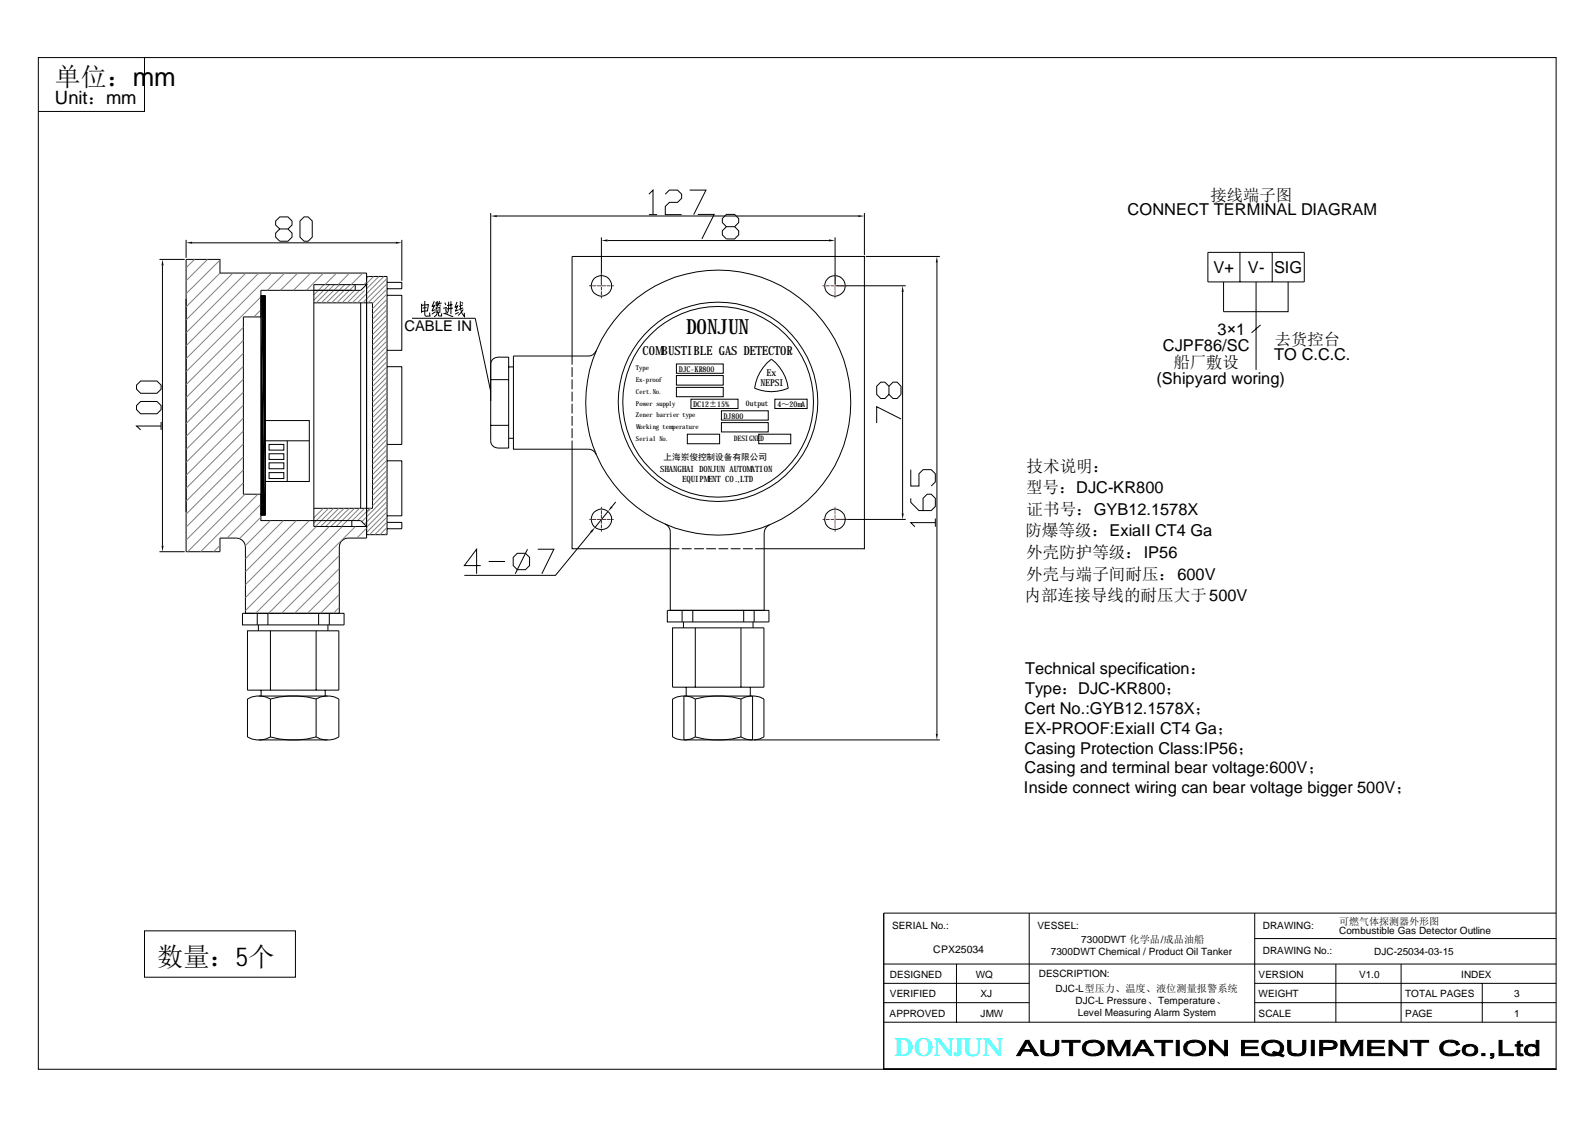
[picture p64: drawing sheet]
<svg xmlns="http://www.w3.org/2000/svg" width="297mm" height="210mm" viewBox="0 0 297 210" stroke-linecap="round" stroke-linejoin="round" font-family="sans-serif">
<defs><g id="words">
<text font-size="4.9" x="29.3" y="180">数量：5个</text>
<text font-size="4.8" x="10.2" y="15.9">单位：mm</text>
<text font-size="4.7" fill="#0ff" x="166.5" y="196.7">DONJUN</text>
<text font-size="3.9" x="127.8" y="62.3">DONJUN</text>
<text font-size="3.4" x="10.2" y="19.3">Unit：mm</text>
<g font-size="3.1">
<text x="191.2" y="87.9">技术说明：</text>
<text x="191.1" y="91.9">型号：DJC-KR800</text>
<text x="191.2" y="95.9">证书号：GYB12.1578X</text>
<text x="191" y="99.9">防爆等级：ExiaII CT4 Ga</text>
<text x="191.1" y="103.9">外壳防护等级：IP56</text>
<text x="191.1" y="108">外壳与端子间耐压：600V</text>
<text x="190.8" y="112">内部连接导线的耐压大于500V</text>
</g>
<g font-size="3">
<text x="210" y="40.1">CONNECT TERMINAL DIAGRAM</text>
<text x="225.4" y="37.5">接线端子图</text>
<text x="226" y="50.9">V+</text>
<text x="232.4" y="50.9">V-</text>
<text x="237.3" y="50.9">SIG</text>
<text x="216.6" y="65.4">CJPF86/SC</text>
<text x="226.8" y="62.3">3×1</text>
<text x="237.4" y="64.3">去货控台</text>
<text x="215.4" y="71.5">(Shipyard woring)</text>
<text x="218.6" y="68.6">船厂敷设</text>
<text x="237.3" y="67.1">TO C.C.C.</text>
<text x="190.9" y="125.6">Technical specification：</text>
<text x="190.9" y="129.3">Type：DJC-KR800；</text>
<text x="190.7" y="136.7">EX-PROOF:ExiaII CT4 Ga；</text>
<text x="190.8" y="133">Cert No.:GYB12.1578X；</text>
<text x="190.8" y="140.3">Casing Protection Class:IP56；</text>
<text x="190.7" y="147.7">Inside connect wiring can bear voltage bigger 500V；</text>
<text x="190.8" y="144">Casing and terminal bear voltage:600V；</text>
</g>
<text font-size="2.8" x="75.3" y="61.7">CABLE IN</text>
<text font-size="2.3" x="119.7" y="66.1">COMBUSTIBLE GAS DETECTOR</text>
<g font-size="1.9">
<text x="166.1" y="173">SERIAL No.:</text>
<text x="193.2" y="173">VESSEL:</text>
<text x="235.2" y="173">DRAWING:</text>
<text x="249.4" y="172.2">可燃气体探测器外形图</text>
<text x="173.8" y="177.5">CPX25034</text>
<text x="195.7" y="177.8">7300DWT Chemical / Product Oil Tanker</text>
<text x="201.3" y="175.6">7300DWT 化学品/成品油船</text>
<text x="235.2" y="177.7">DRAWING No.:</text>
<text x="249.4" y="174">Combustible Gas Detector Outline</text>
<text x="255.9" y="177.9">DJC-25034-03-15</text>
<text x="165.7" y="185.7">VERIFIED</text>
<text x="165.7" y="182.1">DESIGNED</text>
<text x="181.7" y="182.1">WQ</text>
<text x="182.6" y="185.7">XJ</text>
<text x="193.4" y="182">DESCRIPTION:</text>
<text x="196.6" y="184.7">DJC-L型压力、温度、液位测量报警系统</text>
<text x="234.4" y="182.1">VERSION</text>
<text x="234.4" y="185.8">WEIGHT</text>
<text x="253.1" y="182.1">V1.0</text>
<text x="261.7" y="185.7">TOTAL PAGES</text>
<text x="272.1" y="182.1">INDEX</text>
<text x="282" y="185.7">3</text>
<text x="165.7" y="189.4">APPROVED</text>
<text x="182.6" y="189.4">JMW</text>
<text x="200.3" y="187">DJC-L Pressure、Temperature、</text>
<text x="200.7" y="189.2">Level Measuring Alarm System</text>
<text x="234.4" y="189.4">SCALE</text>
<text x="261.7" y="189.4">PAGE</text>
<text x="282" y="189.4">1</text>
</g>
<g font-size="1.8">
<text x="141.6" y="71.9">NEPSI</text>
<text x="142.8" y="70.1">Ex</text>
</g>
<g font-size="1.6">
<text x="123" y="87.9">SHANGHAI DONJUN AUTOMATION</text>
<text x="123.6" y="85.7">上海岽俊控制设备有限公司</text>
<text x="127" y="89.8">EQUIPMENT CO.,LTD</text>
</g>
<g font-size="1.5">
<text x="126.4" y="69.2">DJC-KR800</text>
<text x="129.1" y="75.8">DC12±15%</text>
<text x="134.7" y="77.9">DJ800</text>
<text x="144.8" y="75.7">4～20mA</text>
</g>
<g font-size="1.4">
<text x="138.9" y="75.6">Output</text>
<text x="136.6" y="82.1">DESIGNED</text>
</g>
<g font-size="1.2">
<text x="118.4" y="69">Type</text>
<text x="118.4" y="71.1">Ex-proof</text>
<text x="118.4" y="73.3">Cert.No.</text>
<text x="118.4" y="75.5">Power supply</text>
<text x="118.4" y="77.7">Zener barrier type</text>
<text x="118.4" y="82.1">Serial No.</text>
<text x="118.5" y="79.9">Working temperature</text>
</g>
</g></defs>
<g fill="none" stroke="#000" stroke-width=".19">
<path d="M7.1 10.7h282.7v188.5h-282.7zM26.9 10.7v10.1h-19.8M91.4 39.7v42.4a1.33 1.33 0 0 0 1.3 1.4h2v-17h-2a1.33 1.33 0 0 0-1.3 1.4M120.8 36.2l.8-.8v4.6M120.8 40h1.6M123.9 36.2l.8-.8h1.5l.7 .8v.7l-.7 .8h-1.5l-.8 .8v1.5h3M128.4 35.4h3.1l-2.3 4.6M129.9 39.9h3.1l-2.3 4.6M161 39.7v7.8M29.7 48.3h4.7M30.3 49.5v52.1M34.7 44.7v3.3"/>
<path d="M35.8 45.2h37.9M48.6 54.1h18.6l1.1-1.1h-9.9v45.1h9.9l-1.1-1.1h-18.6v-5h-3.3v-33h3.3zM48.6 55h.8v41h-.8zM52.1 42.6l-.8-.7v-.7l.8-.8h1.5l.8 .8v.7l-.8 .7h-1.5l-.8 .8v.8l.8 .7h1.5l.8-.7v-.8l-.8-.8M55.9 41.2l.7-.8h.8l.8 .8v3l-.8 .7h-.8l-.7-.7zM58.4 56.4h11v38.3h-11M66.2 53v1.1M67.2 56.4v38.3M68.3 51.5h3.8v48.1h-3.8M72.1 52.6h2.7v1.2h-2.7M72.1 55h2.7v10.2h-2.7M74.8 44.7v7.6"/>
<path d="M76.7 59.3h11.8l2.9 13.6M78.5 56.6v1.7M79.1 56.1l.1 2.7 .9 .1-.1-.7M79.4 57.3l-.7 .1M79.7 57.9l-1.2 .1M79.7 56.7l-1.2 .2M79.8 56.7l-.2 1.2M80.9 57l-.5 .1M80.9 56.1l-.4 1M81 56.8l-.5 1.1M81 58.1l-.6 .4M81 57.7l-.6 .3"/>
<path d="M81.2 56.2v.8M81.2 57.2v1.1M81.4 56.1v1.1M81.6 57.6l-.3 1.1-.5 .3M81.6 58.1v.6l.2 .2h.4v-.6M81.9 56.1l-.3 .9M81.9 57.3l-.7 .1M81.9 56.7l.1 .4M81.9 57.2v1.1M82.2 56.4l-.5 .1M82.8 56.4l.2 .4M83 58.4l1.2 .5h.2"/>
<path d="M83.1 57.2l-.1 1.2h-.4M83.1 57.3l-.6 .1M83.6 56.2v1.2l-.3 1M84 56.1v2.4M84.3 56.7l-1 .2M84.4 57.4l-1.2 .1M85.1 56.2l-.4 1M85.2 57.1l-.5 .1M85.3 56.8l-.5 1.1M85.4 57.7l-.7 .3M85.4 58.2l-.7 .3M85.7 56.1l.1 1.5 .2 .7 .5 .6v-.6"/>
<path d="M86 56.3l.2 .2M86.2 56.8l-.7 .3M86.3 57.6l-1 1.2M86.3 57.3l-.8 .3M92.5 40.2h67.3M112 44.2v8.8M113.1 44.8h41.3M135.3 42.2l-.8-.7v-.8l.8-.8h1.5l.8 .8v.8l-.8 .7h-1.5l-.8 .8v.7l.8 .8h1.5l.8-.8v-.7l-.8-.8M155.5 44.2v8.8M155.8 53.2h12.9M161.2 47.8h13.8M168.1 54.4v41.2"/>
<path d="M174.5 48.9v87.8M224.9 47h18v5.5h-18zM227.9 52.5v5.6h12v-5.6M230.9 47v5.5M233.9 52.5v16.4M236.9 47v5.5M26.2 74.8h3l.8 .7v.8l-.8 .8h-3l-.8-.8v-.8zM26.2 71h3l.8 .7v.8l-.8 .8h-3l-.8-.8v-.8zM30 79.3h-4.6l.8 .8M30 78.6v1.5M49.4 78.3h8.2v11.4h-8.2M72.1 68.3h2.7v14.5h-2.7"/>
<path d="M91.4 70.7h3.3M91.4 79.2h3.3M94.7 68.3h.9M106.5 67.9v-20.1h54.5v54.4h-20.4M106.5 68.4v1.8M106.5 70.7v1.8M106.5 73v1.8M106.5 75.2v1.8M106.5 77.5v1.8M106.5 79.8v1.8M111 65.3a1.57 1.57 0 0 1-1.5 1h-13.9v17.4h13.9a1.57 1.57 0 0 1 1.5 .9M126 67.8h8.7v1.7h-8.7z"/>
<path d="M126 69.9h8.7v1.8h-8.7zM126 72.2h8.7v1.7h-8.7zM128.7 74.4h8.7v1.7h-8.7zM134.4 76.5h8.7v1.7h-8.7zM134.4 78.7h8.7v1.7h-8.7zM142.9 67.6l.8-.7a8.2 8.2 0 0 1 3.1 5.4 8 8 0 0 1-6.3 0 8.2 8.2 0 0 1 2.4-4.7zM144.3 74.4h6v1.7h-6zM165.6 71.9l.7-.7h.8l.7 .7v1.6l-.7 .7h-.8l-.7-.7v-1.6l-.8-.7h-.8l-.7 .7v1.6l.7 .7h.8l.8-.7M167.8 78l-4.5-2.3v3.1M234.8 60.5l-1.7 1.5M49.4 82.1h8.2M50.1 82.8h2.8v1h-2.8z"/>
<path d="M50.1 84.5h2.8v1.1h-2.8zM50.1 86.2h2.8v1.1h-2.8zM50.1 88h2.8v1.1h-2.8zM53.5 82.1v7.6M65.5 97v1.1M72.1 85.8h2.7v10.3h-2.7M72.1 97.3h2.7v1.1M72.1 98.5h2.7M94.7 81.6h.9M106.5 82.1v20.1h20M110.1 99.1l-6.7 8.1h-16.9M113.2 95.3l-2.4 2.9"/>
<path d="M114.7 93.5l-.8 .9M123.9 97.6a1.68 1.68 0 0 1 .9 1.5v14.6h17.5v-14.5a1.69 1.69 0 0 1 1-1.4M128 80.9h6v1.7h-6zM141.3 80.9h6v1.7h-6zM155.8 96.7h12.9M169.6 92.8v.8l1.5 1.5h2.3l.8-.8v-1.5l-.8-.8h-.7l-.8 .8v2.3M169.6 87.5v3h1.5v-2.3l.8-.7h1.5l.8 .7v1.6l-.8 .7M174.2 97.3h-4.6l.8 .8M174.2 96.6v1.5M29.7 102.8h4.7M45.2 114.2h18.9v2.2h-18.9zM45.7 114.2v-12.3a1.7 1.7 0 0 0-1.6-1.7h-3.1v2.6h-6.3v-54.5h6.3v2.6h27.3v49.3h-3.5a1.7 1.7 0 0 0-1.6 1.7v12.3"/>
<path d="M46.1 117.5h17v11h-17zM47.9 114.2v2.2M48.1 116.4v1.1M49.9 114.2v2.2M50.4 117.5v11M58.9 117.5v11M59.3 114.2v2.2M61.1 116.4v1.1M61.3 114.2v2.2M89.5 105.3h-3l2.3-3v4.6M91 104.6h3.1M95.6 103.8l.7-.7h1.6l.7 .7v1.5l-.7 .8h-1.6l-.7-.8z"/>
<path d="M98.2 102.3l-2.2 4.6M100.1 102.3h3.1l-2.3 4.6M124.3 113.7h18.9v2.1h-18.9zM125.3 116.9h17v11.1h-17zM127 102.2h1.8M127 113.7v2.1M127.3 115.8v1.1M129 113.7v2.1M129.3 102.2h1.8M129.5 116.9v11.1M131.5 102.2h1.8M133.8 102.2h1.8"/>
<path d="M136.1 102.2h1.8M138 116.9v11.1M138.4 102.2h1.8M138.5 113.7v2.1M140.2 115.8v1.1M140.4 113.7v2.1M48.2 129.6h12.8M48.2 137.8h12.8M48.6 128.5v1.1M50.4 130.2v7.1M58.9 130.2v7.1a16.1 16.1 0 0 1-8.5 0 4.3 4.3 0 0 1-4.3 0v-7.1a4.3 4.3 0 0 1 4.3 0 16.1 16.1 0 0 1 8.5 0 4.2 4.2 0 0 1 4.2 0v7.1a4.2 4.2 0 0 1-4.2 0M60.6 128.5v1.1"/>
<path d="M127.4 129.6h12.8v8.2h-12.8zM127.8 128v1.6M129.5 137.3a16.1 16.1 0 0 0 8.5 0M129.5 130.2a4.2 4.2 0 0 0-4.2 0v7.1a4.2 4.2 0 0 0 4.2 0M129.5 130.2a16.1 16.1 0 0 1 8.5 0M129.5 130.2v7.1M138 130.2a4.3 4.3 0 0 1 4.3 0v7.1a4.3 4.3 0 0 1-4.3 0M138 130.2v7.1M139.7 128v1.6M140.4 137.8h34.6M26.9 173.4h28.1v8.6h-28.1zM164.6 179.5h125.2"/>
<path d="M178.1 179.5v10.9M191.7 170.1v20.3M233.7 174.8h56.1M233.7 170.1v20.3M248.8 179.5v10.9M260.9 179.5v10.9M289.8 170.1h-125.2v29.1h125.2h-125.3M164.6 190.4h125.2M164.6 183.1h27.1M164.6 186.7h27.1M233.7 183.1h56.1M233.7 186.7h56.1"/>
<path d="M276 183.1v7.3"/>
<circle cx="112" cy="53.2" r="1.9"/>
<circle cx="155.5" cy="53.2" r="1.91"/>
<circle cx="133.7" cy="74.9" r="18.6"/>
<circle cx="133.7" cy="74.8" r="17.8"/>
<circle cx="133.8" cy="75" r="24.7"/>
<circle cx="112" cy="96.7" r="1.9"/>
<circle cx="155.5" cy="96.7" r="1.91"/>
</g>
<g fill="#000">
<path d="M30.3 48.3l.2 1.2h-.4zM34.7 45.2l1.1-.2v.4zM48.6 55l.8 41h-.8zM48.6 55h.8v41zM73.7 45l1.1 .2-1.1 .2zM91.4 40.2l1.1-.1v.3zM112 44.8l1.1-.2v.4zM154.4 44.6l1.1 .2-1.1 .2zM159.8 40.1l1.2 .1-1.2 .2zM168.1 53.2l.2 1.2h-.4zM174.5 47.8l.2 1.1h-.4zM109.9 98.9l.9-.7-.6 1z"/>
<path d="M113.8 94.2l.3 .3-.9 .8zM167.9 95.6h.4l-.2 1.1zM30.1 101.6h.4l-.2 1.2zM174.3 136.7h.4l-.2 1.1z"/>
</g>
<g fill="none" stroke="#808080" stroke-width=".19">
<path d="M36.2 48.3l-1.5 1.6M38.6 48.3l-3.9 4M41 48.4l-6.3 6.3M41 50.9l-6.3 6.3M43.4 50.9l-8.7 8.7M45.8 50.9l-11.1 11.1M48.2 50.9l-13.5 13.5M48.6 55.3l-13.9 13.9M48.6 57.7l-1.3 1.3M50.6 50.9l-15.9 15.9M53 50.9l-3.2 3.2M55.4 50.9l-3.2 3.2"/>
<path d="M57.9 50.9l-3.3 3.2M60.3 50.9l-3.2 3.2M60.4 53l-2 1.9M61.3 53l-2.9 2.9M62.3 53l-3.4 3.4M62.7 50.9l-2.2 2.1M63.2 53l-3.4 3.4M64.2 53l-3.4 3.4M65.1 50.9l-2.1 2.1M65.2 53l-3.4 3.4M66 54.1l-2.3 2.3M66.2 53l-3.5 3.4"/>
<path d="M67 54.1l-2.3 2.3M67.5 50.9l-2.1 2.1M67.9 54.1l-2.3 2.3M68.3 52.5l-.5 .5M68.6 51.5l-.3 .3M69.6 51.5l-1.3 1.3M70.6 51.5l-2.3 2.3M71.5 51.5l-4.9 4.9M72.1 59.6l-2.7 2.7M72.1 58.6l-2.7 2.8M72.1 57.7l-2.7 2.7M72.1 56.7l-2.7 2.8"/>
<path d="M72.1 55.7l-2.7 2.8M72.1 54.8l-2.7 2.7M72.1 53.8l-2.7 2.7M72.1 52.8l-3.6 3.6M72.1 51.9l-4.6 4.5M45.3 61l-10.6 10.6M45.3 63.4l-10.6 10.7M45.3 65.8l-10.6 10.7M45.3 68.2l-10.6 10.7M45.3 70.6l-10.6 10.7M45.3 73l-10.6 10.7M45.3 75.5l-10.6 10.6"/>
<path d="M45.3 77.9l-10.6 10.6M72.1 79.9l-2.7 2.7M72.1 78.9l-2.7 2.7M72.1 77.9l-2.7 2.8M72.1 77l-2.7 2.7M72.1 76l-2.7 2.8M72.1 75.1l-2.7 2.7M72.1 74.1l-2.7 2.7M72.1 73.1l-2.7 2.7M72.1 72.2l-2.7 2.7M72.1 71.2l-2.7 2.7M72.1 70.2l-2.7 2.8"/>
<path d="M72.1 69.3l-2.7 2.7M72.1 68.3l-2.7 2.7M72.1 67.3l-2.7 2.8M72.1 66.4l-2.7 2.7M72.1 65.4l-2.7 2.7M72.1 64.4l-2.7 2.8M72.1 63.5l-2.7 2.7M72.1 62.5l-2.7 2.7M72.1 61.5l-2.7 2.8M72.1 60.6l-2.7 2.7M45.3 80.3l-10.6 10.6M45.3 82.7l-10.6 10.7"/>
<path d="M45.3 85.1l-10.6 10.7M45.3 87.5l-10.6 10.7M45.3 89.9l-10.6 10.7M45.6 92l-10.6 10.8M48 92l-10.6 10.8M48.6 93.9l-6.3 6.3M48.6 96.3l-4 4M50.4 97l-4.7 4.7M52.8 97l-7.1 7.1M55.2 97l-9.5 9.5M57.6 97l-11.9 11.9M58.9 98.1l-13.2 13.2"/>
<path d="M60.2 94.7l-1.8 1.7M61.2 94.7l-2.8 2.7M61.3 98.1l-15.6 15.6M62.1 94.7l-3.4 3.4M63.1 94.7l-3.4 3.4M63.7 98.1l-16.1 16.1M64.1 94.7l-3.5 3.4M65.1 94.7l-3.5 3.4M66 94.7l-3.4 3.4M66.2 98.1l-16.2 16.1M67 94.7l-3.4 3.4M67.9 94.7l-2.3 2.3"/>
<path d="M68.3 98.4l-1.9 1.8M68.9 94.7l-2.3 2.3M69.1 94.7l-.8 .8M72.1 99.2l-.4 .4M72.1 98.2l-1.3 1.4M72.1 97.3l-2.3 2.3M72.1 96.3l-3.3 3.3M72.1 95.3l-3.8 3.9M72.1 94.4l-3.8 3.8M72.1 93.4l-4.3 4.2M72.1 92.4l-4.7 4.8M72.1 91.5l-2.7 2.7"/>
<path d="M72.1 90.5l-2.7 2.7M72.1 89.5l-2.7 2.8M72.1 88.6l-2.7 2.7M72.1 87.6l-2.7 2.8M72.1 86.6l-2.7 2.8M72.1 85.7l-2.7 2.7M72.1 84.7l-2.7 2.7M72.1 83.7l-2.7 2.8M72.1 82.8l-2.7 2.7M72.1 81.8l-2.7 2.8M72.1 80.8l-2.7 2.8M41 101.6l-1.2 1.2"/>
<path d="M63.2 103.5l-10.8 10.7M63.2 105.9l-8.4 8.3M63.2 108.3l-5.9 5.9M63.2 110.7l-3.5 3.5M63.2 113.1l-1.1 1.1"/>
</g>
<g fill="none" stroke="#f00" stroke-width=".19">
<path d="M109.7 53.2h.4M110.2 53.2h.1M110.3 53.2h.7M111.1 53.2h.1M111.2 53.2h.7M112 50.9v.5M112 51.5v.8M112 52.4v.8M112 53.4v.8M112 54.2v.8M112 55.2v.4M112.1 53.2h.7"/>
<path d="M112.9 53.2h.1M113 53.2h.7M113.8 53.2h.1M113.9 53.2h.4M153.2 53.2h.4M153.7 53.2h.1M153.8 53.2h.7M154.6 53.2h.1M154.7 53.2h.7M155.5 50.9v.5M155.5 51.5v.8M155.5 52.4v.8"/>
<path d="M155.5 53.4v.8M155.5 54.2v.8M155.5 55.2v.4M155.6 53.2h.7M156.4 53.2h.1M156.5 53.2h.7M157.3 53.2h.1M157.4 53.2h.4M109.7 96.7h.4M110.2 96.7h.1M110.3 96.7h.7M111.1 96.7h.1"/>
<path d="M111.2 96.7h.7M112 94.4v.4M112 94.9h.1M112 95v.8M112 95.9v.7M112 96.7h.1M112 96.8v.8M112 97.7v.7M112 98.5v.1M112 98.7v.3M112.1 96.7h.7M112.9 96.7h.1"/>
<path d="M113 96.7h.7M113.8 96.7h.1M113.9 96.7h.4M153.2 96.7h.4M153.7 96.7h.1M153.8 96.7h.7M154.6 96.7h.1M154.7 96.7h.7M155.5 94.4v.4M155.5 94.9h.1M155.5 95v.8M155.5 95.9v.7"/>
<path d="M155.5 96.7h.1M155.5 96.8v.8M155.5 97.7v.7M155.5 98.5v.1M155.5 98.7v.3M155.6 96.7h.7M156.4 96.7h.1M156.5 96.7h.7M157.3 96.7h.1M157.4 96.7h.4"/>
</g>
<g fill="#000" stroke="#000" stroke-width=".19">
<path d="M191 193.8h.6l-.3 .3-.7 1.4 1.6 .3h-1.8l-.4 .8h-.7z" fill-rule="evenodd"/>
<path d="M191.6 193.8l1.8 2.8h-.7l-.5-.8-1.6-.3h1.5l-.8-1.4z" fill-rule="evenodd"/>
<path d="M193.8 193.8h.6l.1 2.2 .4 .3h.5h-1.2l-.2-.2-.2-.3z" fill-rule="evenodd"/>
<path d="M196.6 193.8h.6v1.8a1.17 1.17 0 0 1-1.2 1.1h-1l-.8-.4h1.7l.5-.2 .2-.3z" fill-rule="evenodd"/>
<path d="M197.8 193.8h3.4v.3h-1.4v2.5h-.6v-2.5h-1.4z" fill-rule="evenodd"/>
<path d="M201.9 194.3l.4-.3 1.3 .1h-.3a1.12 1.12 0 0 0-1.1 .9v.5a1.43 1.43 0 0 0 1.3 .9h1.5l-1 .3h-.9a1.7 1.7 0 0 1-1.5-1.3v-.6z" fill-rule="evenodd"/>
<path d="M202.3 194l.9-.3h.8a1.69 1.69 0 0 1 1.6 1.3v.6l-.6 .7-1.4 .1a1.41 1.41 0 0 0 1.4-.9v-.5a1.25 1.25 0 0 0-1.1-.9z" fill-rule="evenodd"/>
<path d="M206.4 193.8h.8l-.3 .4v2.4h-.5z" fill-rule="evenodd"/>
<path d="M207.2 193.8l1.2 2.4-.3 .4-1.2-2.4z" fill-rule="evenodd"/>
<path d="M209.7 193.8h.7l-.5 .4-1.3 2.4h-.5z" fill-rule="evenodd"/>
<path d="M209.9 194.2l.5-.4v2.8h-.5z" fill-rule="evenodd"/>
<path d="M212.5 193.8h.6l-.3 .3-.7 1.4 1.6 .3h-1.8l-.4 .8h-.6z" fill-rule="evenodd"/>
<path d="M212.8 194.1l.3-.3 1.8 2.8h-.7l-.5-.8-1.6-.3h1.5z" fill-rule="evenodd"/>
<path d="M215 193.8h3.4v.3h-1.5v2.5h-.5v-2.5h-1.4z" fill-rule="evenodd"/>
<path d="M219.1 193.8h.5v2.8h-.5z" fill-rule="evenodd"/>
<path d="M220.7 194.4l.5-.4 1.3 .1h-.3a1.07 1.07 0 0 0-1.1 1.3 1.33 1.33 0 0 0 1.3 1h1.4l-.9 .3h-.9a1.79 1.79 0 0 1-1.5-1.2v-.6z" fill-rule="evenodd"/>
<path d="M221.2 194l.7-.2 .9-.1a1.65 1.65 0 0 1 1.7 1.3l-.1 .7-.5 .6-1.4 .1a1.37 1.37 0 0 0 1.4-.9v-.5a1.25 1.25 0 0 0-1.1-.9z" fill-rule="evenodd"/>
<path d="M225.2 193.8h.6v2.8h-.6z" fill-rule="evenodd"/>
<path d="M225.8 193.8l2.3 2.2-.1 .6-2.2-2.2z" fill-rule="evenodd"/>
<path d="M228.1 193.8h.5v2.8h-.6z" fill-rule="evenodd"/>
<path d="M231.2 193.8h3.1v.3h-2.5v.9h2.3v.3h-2.3v1h2.6v.3h-3.2z" fill-rule="evenodd"/>
<path d="M235.3 194.4l.4-.4 1.3 .1h-.3a1.13 1.13 0 0 0-1.1 .8v.6a1.25 1.25 0 0 0 1.3 .9h1.6l.3 .1-2.3 .2a1.7 1.7 0 0 1-1.5-1.3v-.6z" fill-rule="evenodd"/>
<path d="M235.7 194l.9-.3h.8a1.69 1.69 0 0 1 1.6 1.3v.6l-.3 .5-.3 .2 .1 .1h-1.5l.6-.1-.6-.2 1.1-.1 .3-.5v-.5a1.25 1.25 0 0 0-1.1-.9z" fill-rule="evenodd"/>
<path d="M237.2 195.8l.8 .3h-1z" fill-rule="evenodd"/>
<path d="M238.1 196.5l1 .1-.2 .2z" fill-rule="evenodd"/>
<path d="M239.8 193.8h.6l.1 2.2 .4 .3h.6h-1.3l-.2-.2-.2-.5z" fill-rule="evenodd"/>
<path d="M242.6 193.8h.6v1.7a1.14 1.14 0 0 1-1.2 1.2h-1l-.8-.4h1.7l.5-.2 .2-.4z" fill-rule="evenodd"/>
<path d="M244.2 193.8h.6v2.8h-.6z" fill-rule="evenodd"/>
<path d="M245.8 193.8l2.6 .1 .4 .2h-2.5v1l2.4 .1-.5 .2-1.9 .1v1.1h-.5z" fill-rule="evenodd"/>
<path d="M246.3 195.1h1.5a.5 .5 0 0 0 .7-.5 .5 .5 0 0 0-.6-.5h-.5l1.5 .1 .1 .5-.3 .5z" fill-rule="evenodd"/>
<path d="M249.7 193.8h.9l-.3 .4v2.4h-.6z" fill-rule="evenodd"/>
<path d="M250.6 193.8l1.2 2.4-.3 .4-1.2-2.4z" fill-rule="evenodd"/>
<path d="M253.1 193.8h.7l-.5 .4-1.3 2.4h-.5z" fill-rule="evenodd"/>
<path d="M253.3 194.2l.5-.4v2.8h-.5z" fill-rule="evenodd"/>
<path d="M254.7 193.8h3.1v.3h-2.5v.9h2.3v.3h-2.3v1h2.6v.3h-3.2z" fill-rule="evenodd"/>
<path d="M258.7 193.8h.5v2.8h-.5z" fill-rule="evenodd"/>
<path d="M259.2 193.8l2.3 2.2-.1 .6-2.2-2.2z" fill-rule="evenodd"/>
<path d="M261.5 193.8h.5v2.8h-.6z" fill-rule="evenodd"/>
<path d="M262.7 193.8h3.4v.3h-1.5v2.5h-.5v-2.5h-1.4z" fill-rule="evenodd"/>
<path d="M268.4 194.3l.6-.4 .7-.2h.8l.9 .3-1.7 .1a1.16 1.16 0 0 0-1 1.3 1.16 1.16 0 0 0 1.4 1h1.2l-.8 .3h-.9a1.59 1.59 0 0 1-1.5-1.3l.1-.7z" fill-rule="evenodd"/>
<path d="M270.1 196.4a1.23 1.23 0 0 0 1.2-.8l.6 .1-.5 .7z" fill-rule="evenodd"/>
<path d="M270.1 194.1l1.3-.1 .4 .5-.5 .2-.4-.5z" fill-rule="evenodd"/>
<path d="M272.5 195l.2-.2h1.1l-.6 .2-.3 .4 .1 .7 .8 .3h-1.1l-.2-.2-.2-.4z" fill-rule="evenodd"/>
<path d="M272.7 194.8a1.69 1.69 0 0 1 2.5 .5v.5a1.33 1.33 0 0 1-1.1 .9l-.9-.1-.5-.2h1.1a.81 .81 0 0 0 .9-.7 .81 .81 0 0 0-.8-.9z" fill-rule="evenodd"/>
<path d="M276 196.2h.5v.4h-.5z" fill-rule="evenodd"/>
<path d="M277.6 196.2h.6v.6a.41 .41 0 0 1-.6 .2l.3-.3v-.1h-.3z" fill-rule="evenodd"/>
<path d="M279.2 193.8h.5v2.5h2.1v.3h-2.6z" fill-rule="evenodd"/>
<path d="M282.6 194.1l.5-.2v.7h.5v.2h-.5v1.4l.3 .1h-.8v-1.5h-.4v-.2h.4z" fill-rule="evenodd"/>
<path d="M282.6 196.3h1l.1 .3h-.8z" fill-rule="evenodd"/>
<path d="M284.2 194.9a1.67 1.67 0 0 1 1.9-.1h-1.2l-.4 .4v.6l.1 .3 .7 .3h-1l-.3-.3-.1-.7z" fill-rule="evenodd"/>
<path d="M284.3 196.4h1.8l-.5 .3h-.7z" fill-rule="evenodd"/>
<path d="M286.1 193.8h.5v2.8h-.5v-.2h-.6l.5-.3 .1-.7-.2-.4-.6-.2h.8z" fill-rule="evenodd"/>
</g>
<use href="#words"/>
</svg>
